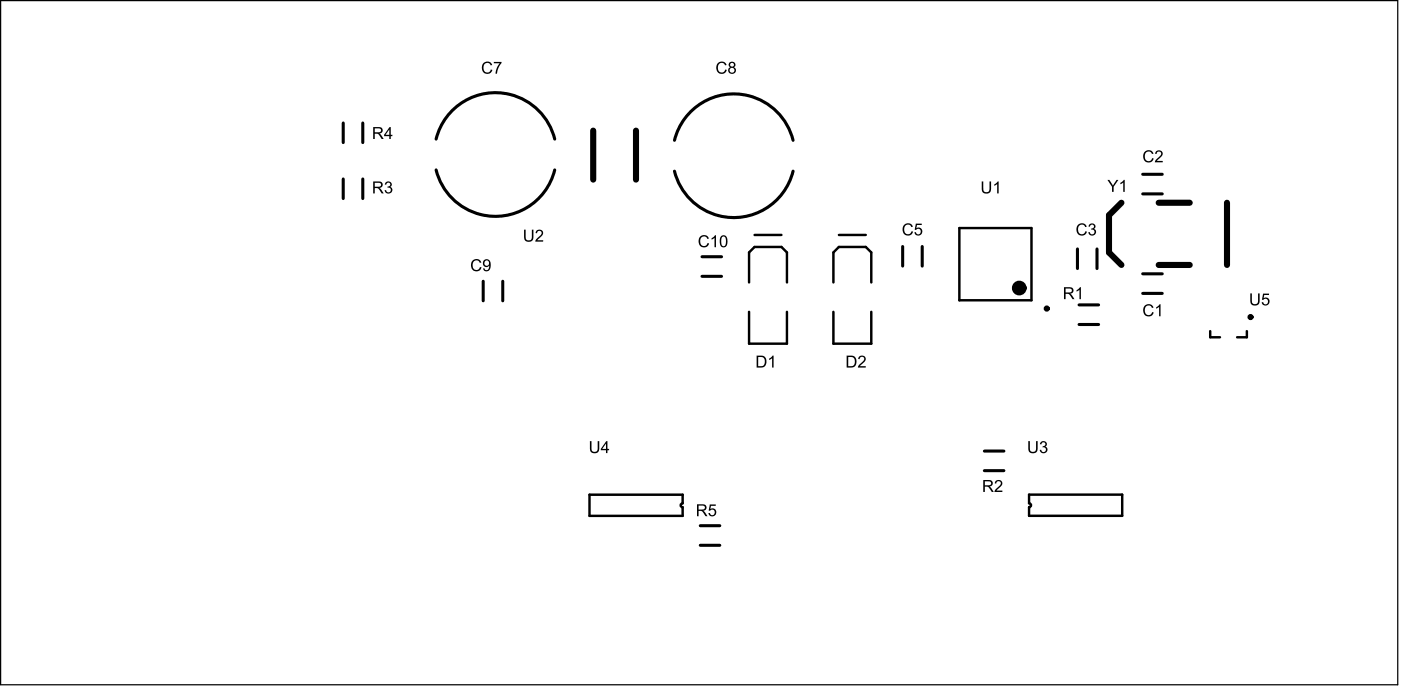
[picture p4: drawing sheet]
<svg xmlns="http://www.w3.org/2000/svg" width="190mm" height="93mm" viewBox="0 0 190 93" stroke-linecap="round" stroke-linejoin="round" font-family="sans-serif">
<path d="M.1 .1h190v92.9h-190z" fill="none" stroke="#000" stroke-width=".17"/>
<path d="M101.9 38.4v-4.1l.7-.7h3.7l.7 .7v4.1M102.6 31.9h3.7M113.3 38.4v-4.1l.8-.7h3.6l.8 .7v4.1M114.1 31.9h3.6M130.4 31h9.9v9.8h-9.9zM101.9 42.4v4.3h5.1v-4.3M113.3 42.4v4.3h5.2v-4.3M164.6 45v.8h1.3M169.5 45v.8h-1.3M80.2 67.2h12.6v1.2a.26 .26 0 0 0-.2 .3 .26 .26 0 0 0 .2 .2v1.2h-12.6zM139.9 67.2h12.7v2.9h-12.7v-1.2a.26 .26 0 0 0 .3-.2 .26 .26 0 0 0-.3-.3z" fill="none" stroke="#000" stroke-width=".33"/>
<path d="M80.7 17.8v6.6M86.5 17.8v6.6M152.5 27.6l-1.7 1.6v5.1l1.7 1.7M157.6 36h4.2M157.6 27.6h4.2M166.8 27.6v8.4" fill="none" stroke="#000" stroke-width=".83"/>
<g fill="none" stroke="#000" stroke-width=".42">
<path d="M46.7 16.7v2.7M49.3 16.7v2.7M59.3 18.9a8.3 8.3 0 0 1 8.1-6.3 8.3 8.3 0 0 1 8 6.3M91.7 19.1a8.3 8.3 0 0 1 8.1-6.3 8.3 8.3 0 0 1 8 6.3M46.7 24.3v2.7M49.3 24.3v2.7M59.3 23.1a8.3 8.3 0 0 0 8.1 6.3 8.3 8.3 0 0 0 8-6.3M65.7 38.2v2.7M68.4 38.2v2.7M91.7 23.3a8.3 8.3 0 0 0 8.1 6.3 8.3 8.3 0 0 0 8-6.3M95.5 37.5h2.6M95.5 34.9h2.6"/>
<path d="M122.7 33.5v2.7M125.4 33.5v2.7M146.5 33.8v2.7M149.2 33.8v2.7M155.4 39.9h2.6M155.4 26.3h2.6M155.4 37.2h2.6M155.4 23.7h2.6M146.7 41.4h2.7M146.7 44.1h2.7M95.2 74.1h2.7M95.2 71.4h2.7"/>
<path d="M133.8 61.3h2.7M133.8 64h2.7"/>
<circle cx="142.3" cy="41.9" r=".21"/>
<circle cx="170" cy="43.1" r=".21"/>
</g>
<g fill="#000">
<path d="M65.7 8.6l.3-.2h.4l.3 .1 .2 .3-.2 .1-.2-.3-.2-.1-.3 .1-.2 .2v.8l.2 .2 .3 .1a.46 .46 0 0 0 .4-.5l.3 .1-.2 .3-.3 .2h-.3a.88 .88 0 0 1-.5-1.4zM67.1 8.4h1.1v.2l-.5 .8-.1 .6h-.2v-.5l.5-.9h-.8zM97.6 8.5l.3-.1h.4l.3 .1 .2 .3-.2 .1-.2-.3-.3-.1-.3 .1-.1 .2v.8l.2 .2 .3 .1a.46 .46 0 0 0 .4-.5l.2 .1-.2 .3-.2 .2h-.4a.88 .88 0 0 1-.4-1.5zM52.5 24.8l.4-.1 .3 .2v.3l-.1 .2 .2 .2v.3l-.1 .3-.2 .1-.5-.1-.2-.3 .2-.1 .1 .3h.2l.2-.1 .1-.1-.1-.3-.3-.1v-.2l.3-.1v-.3l-.3-.1-.2 .3h-.2zM64.3 35.4l.3-.2h.3l.3 .1 .2 .3v.1h-.2l-.1-.2-.3-.1-.3 .1-.2 .2v.7l.2 .2 .3 .1a.46 .46 0 0 0 .5-.4h.2l-.2 .4-.3 .1-.3 .1a.88 .88 0 0 1-.4-1.5zM71.3 31.2h.2v1.3l.4 .2 .2-.1 .2-.1v-1.3h.2v1.2l-.2 .4h-.6l-.3-.2zM73 31.3l.4-.1 .4 .2 .1 .3-.1 .2-.7 .7h.8v.2h-1.1l.1-.3 .6-.6 .2-.3-.1-.2h-.3l-.2 .1-.1 .2h-.2zM95.2 32.1l.3-.1h.4l.3 .1 .2 .2v.1l-.2 .1-.2-.3-.3-.1-.3 .1-.1 .2v.7l.2 .3h.3a.46 .46 0 0 0 .4-.4l.2 .1-.2 .3-.2 .2h-.4a.88 .88 0 0 1-.4-1.5zM96.8 32.4l.4-.4h.2v1.6h-.2v-1.3l-.4 .3zM123 30.5l.2-.1h.4l.3 .1 .2 .2v.1l-.2 .1-.1-.3-.3-.1-.3 .1-.2 .2v.7l.2 .3h.3a.46 .46 0 0 0 .4-.4l.3 .1-.2 .3-.3 .2h-.3a.88 .88 0 0 1-.4-1.5zM124.5 30.4h.8v.2h-.6l-.1 .4 .3-.1 .4 .2 .1 .3-.1 .4-.3 .2h-.3l-.2-.2-.2-.2 .2-.1 .2 .3h.2a.37 .37 0 0 0 .3-.5 .37 .37 0 0 0-.6-.1h-.2zM133.5 24.7h.2v1.2l.4 .2h.3l.1-.2v-1.2h.3l-.1 1.2-.2 .3-.6 .1-.3-.2z"/>
<path d="M135.2 25.1l.5-.4h.1v1.6h-.2v-1.3l-.4 .3zM146.6 30.5l.3-.1h.4l.2 .1 .2 .2 .1 .1-.2 .1-.2-.3-.3-.1-.3 .1-.1 .2-.1 .7 .2 .3h.3a.46 .46 0 0 0 .5-.4l.2 .1-.2 .3-.3 .2h-.3a.88 .88 0 0 1-.4-1.5zM148.2 30.5l.4-.1 .3 .2v.3l-.2 .2 .3 .2v.3l-.1 .3-.2 .1-.5-.1-.2-.3 .2-.1 .1 .3h.2h.2l.1-.2-.1-.3-.3-.1v-.2l.3-.1v-.3l-.3-.1-.2 .3h-.2zM150.6 24.4h.2l.5 .8 .5-.8h.3l-.7 1v.7h-.2v-.7zM152.3 24.8l.5-.4h.1v1.7h-.2v-1.3l-.4 .2zM155.7 20.6l.3-.2h.3l.3 .1 .2 .3v.1h-.2l-.1-.2-.3-.1-.3 .1-.2 .2v.7l.2 .2 .3 .1a.46 .46 0 0 0 .5-.4h.2l-.2 .4-.3 .2h-.3a.88 .88 0 0 1-.4-1.5zM157.2 20.6l.4-.2 .4 .2 .1 .3-.1 .3-.7 .7h.8v.2h-1.1l.1-.4 .7-.5 .1-.3-.1-.2-.2-.1-.2 .1-.1 .2h-.2zM170 39.9h.2l.1 1.2 .3 .2h.3l.1-.2 .1-1.2h.2v1.2l-.3 .3-.5 .1-.4-.2zM80.2 59.9h.2l.1 1.3 .3 .2h.3l.1-.2 .1-1.3h.2v1.2l-.3 .4-.5 .1-.4-.3zM104.6 48.7l.5-.4h.1v1.6h-.2v-1.2l-.4 .2zM116.8 48.4l.5-.1 .4 .2v.3l-.1 .2-.7 .8h.8v.1h-1l.1-.3 .6-.5 .1-.3-.1-.2-.2-.1-.2 .1-.1 .2h-.2zM139.8 59.9h.2l.1 1.3 .3 .2h.3l.1-.2 .1-1.3h.2v1.2l-.3 .4-.5 .1-.4-.3z"/>
<path d="M146.4 39.4l.4-.4h.2v1.6h-.2v-1.2l-.4 .2zM155.7 41.5l.3-.1 .3-.1 .3 .2 .2 .2v.1h-.2l-.1-.2-.3-.1-.3 .1-.2 .2v.7l.2 .2 .3 .1a.46 .46 0 0 0 .5-.4l.2 .1-.2 .3-.3 .2h-.3a.88 .88 0 0 1-.4-1.5zM157.2 41.8l.5-.5h.1v1.7h-.2v-1.3l-.4 .2zM171.7 39.9h.9v.2h-.7l-.1 .4 .3-.1 .4 .2 .1 .3-.1 .4-.3 .2h-.3l-.2-.2-.1-.2h.2l.1 .2 .2 .1a.37 .37 0 0 0 .3-.6 .37 .37 0 0 0-.6 0l-.2-.1zM96.5 68.5h.8v.2h-.6l-.1 .5 .3-.1 .4 .1 .1 .4-.1 .4-.3 .2-.3-.1-.3-.1-.1-.3h.2l.1 .2 .3 .1a.37 .37 0 0 0 .3-.5 .37 .37 0 0 0-.7-.1h-.1zM135.4 65.4l.4-.2 .4 .2 .1 .3-.1 .3-.7 .7h.8v.1h-1.1l.1-.3 .7-.5 .1-.3-.1-.2-.2-.1-.2 .1-.1 .2h-.2zM141.6 60h.4l.3 .2v.3l-.2 .2 .3 .1v.4l-.1 .2-.3 .2-.4-.1-.2-.3v-.1h.2l.1 .3h.2l.2-.1 .1-.2-.1-.3h-.3v-.2l.3-.1v-.3l-.3-.1-.2 .3h-.2z"/>
<path d="M50.7 17.3h.9l.3 .1 .1 .3v.2l-.4 .2 .6 .8h-.3l-.4-.6-.3-.1h-.2v.7h-.3zM51 17.4v.6h.6l.2-.3a.28 .28 0 0 0-.3-.3z"/>
<path d="M53 17.3h.1v1h.3v.2h-.3v.4h-.2v-.4h-.7v-.2zM52.9 17.6l-.5 .7h.5z"/>
<path d="M99.2 8.5l.5-.1 .3 .3v.3l-.2 .1 .2 .2 .1 .3-.1 .3-.3 .1h-.4l-.3-.3 .1-.4 .2-.2-.2-.3zM99.3 8.8a.26 .26 0 0 0 .5 0 .26 .26 0 0 0-.5 0zM99.2 9.5a.35 .35 0 0 0 .7 0 .35 .35 0 0 0-.7 0z"/>
<path d="M50.7 24.7h.9l.3 .1 .1 .3v.2l-.4 .2 .6 .8h-.3l-.4-.6-.3-.1h-.2v.7h-.3zM51 24.8v.6l.6-.1 .2-.2a.28 .28 0 0 0-.3-.3z"/>
<path d="M65.8 35.4l.2-.2 .4 .1 .2 .1 .1 .3-.1 .9-.1 .2-.4 .1a.42 .42 0 0 1-.4-.4h.2l.1 .2h.3l.1-.1 .1-.4v-.1l-.3 .2-.4-.2-.1-.4zM65.8 35.7a.35 .35 0 0 0 .7 0 .35 .35 0 0 0-.7 0z"/>
<path d="M98.1 32.1l.2-.1h.2l.4 .4v.8l-.3 .4h-.5l-.2-.3v-.7zM98.2 32.2l-.1 .7a.42 .42 0 0 0 .3 .6l.2-.2 .1-.6a.42 .42 0 0 0-.3-.6z"/>
<path d="M102.9 48.3h.8l.4 .3 .1 .7-.3 .5-1 .1zM103.1 48.5v1.3l.7-.1 .2-.5-.1-.5-.2-.2z"/>
<path d="M115.1 48.3h.9l.3 .3 .2 .7-.3 .5-1.1 .1zM115.3 48.5v1.3l.7-.1 .2-.5v-.5l-.3-.2z"/>
<path d="M144.7 39h.9l.3 .2 .1 .2-.1 .3-.4 .2 .6 .7h-.3l-.4-.6-.2-.1h-.3v.7h-.2zM144.9 39.2v.5h.7l.1-.2a.28 .28 0 0 0-.3-.3z"/>
<path d="M82.4 59.9h.2v1.1h.2v.2h-.2v.4h-.2v-.4h-.7v-.2zM82.4 60.3l-.5 .7h.5z"/>
<path d="M94.8 68.5h.9l.3 .2 .1 .2-.1 .3-.4 .2 .6 .7h-.3l-.4-.6-.2-.1h-.3v.7h-.2zM95 68.7v.5h.7l.2-.2a.28 .28 0 0 0-.4-.3z"/>
<path d="M133.7 65.2h.9l.3 .2 .1 .2-.1 .3-.4 .2 .6 .7h-.2l-.4-.6-.3-.1h-.3v.7h-.2zM133.9 65.4v.5h.7l.2-.2a.28 .28 0 0 0-.4-.3z"/>
</g>
<circle cx="138.6" cy="39.1" r=".5" fill="none" stroke="#000" stroke-width="1"/>
</svg>
